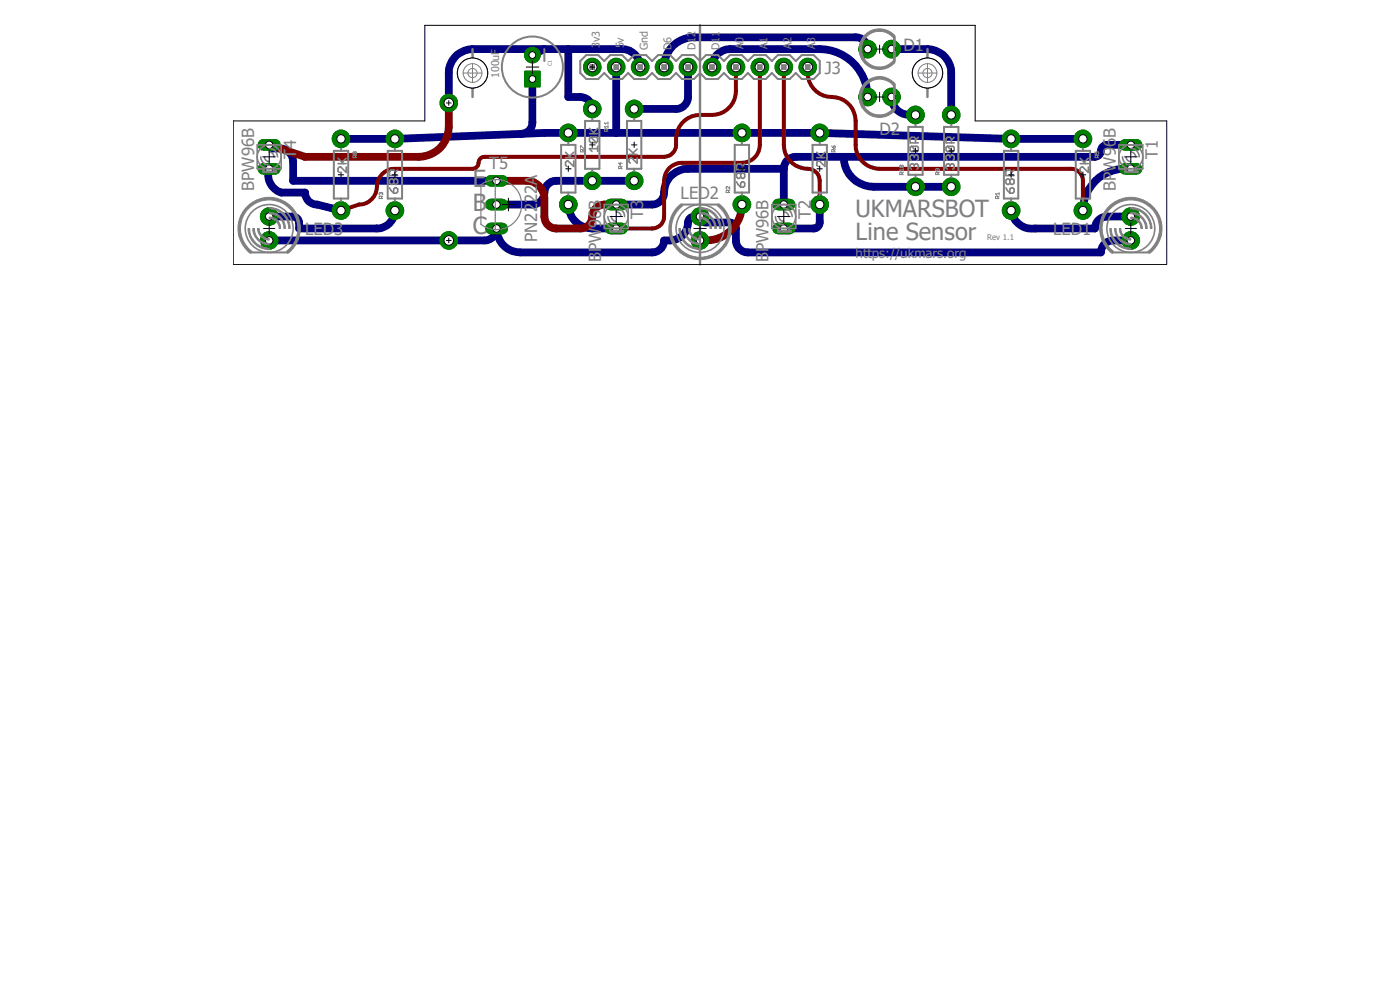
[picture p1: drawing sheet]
<svg xmlns="http://www.w3.org/2000/svg" width="297mm" height="210mm" viewBox="0 0 297 210" stroke-linecap="round" stroke-linejoin="round" font-family="sans-serif">
<defs><g id="words">
<g font-size="5" fill="#808080">
<text x="100.3" y="39.6">E</text>
<text x="100.3" y="44.7">B</text>
<text x="181.5" y="45.9">UKMARSBOT</text>
<text x="100.3" y="49.7">C</text>
<text x="181.5" y="51">Line Sensor</text>
</g>
<g font-size="3.6" fill="#808080">
<text x="191.7" y="10.9">D1</text>
<text x="175" y="15.7">J3</text>
<text x="186.6" y="28.7">D2</text>
<text x="62.9" y="33.7" transform="rotate(-90 62.9 33.7)">T4</text>
<text x="103.8" y="35.8">T5</text>
<text x="245.7" y="33.7" transform="rotate(-90 245.7 33.7)">T1</text>
<text x="53.9" y="40.5" transform="rotate(-90 53.9 40.5)">BPW96B</text>
<text x="236.7" y="40.5" transform="rotate(-90 236.7 40.5)">BPW96B</text>
<text x="136.5" y="46.4" transform="rotate(-90 136.5 46.4)">T3</text>
<text x="144.4" y="42.2">LED2</text>
<text x="172" y="46.4" transform="rotate(-90 172 46.4)">T2</text>
<text x="64.7" y="50">LED3</text>
<text x="114" y="51.3" transform="rotate(-90 114 51.3)">PN2222A</text>
<text x="223.4" y="50">LED1</text>
<text x="127.6" y="55.7" transform="rotate(-90 127.6 55.7)">BPW96B</text>
<text x="163.1" y="55.7" transform="rotate(-90 163.1 55.7)">BPW96B</text>
</g>
<text font-size="2.8" fill="#808080" x="181.5" y="54.8">https://ukmars.org</text>
<g font-size="2.3" fill="#808080">
<text x="127.3" y="10.2" transform="rotate(-90 127.3 10.2)">3v3</text>
<text x="132.3" y="10.3" transform="rotate(-90 132.3 10.3)">5v</text>
<text x="137.4" y="10.7" transform="rotate(-90 137.4 10.7)">Gnd</text>
<text x="142.5" y="10.7" transform="rotate(-90 142.5 10.7)">D6</text>
<text x="147.6" y="10.7" transform="rotate(-90 147.6 10.7)">D12</text>
<text x="152.7" y="10.7" transform="rotate(-90 152.7 10.7)">D11</text>
<text x="157.7" y="10.5" transform="rotate(-90 157.7 10.5)">A0</text>
<text x="162.8" y="10.5" transform="rotate(-90 162.8 10.5)">A1</text>
<text x="167.9" y="10.5" transform="rotate(-90 167.9 10.5)">A2</text>
<text x="173" y="10.5" transform="rotate(-90 173 10.5)">A3</text>
<text x="105.9" y="16.6" transform="rotate(-90 105.9 16.6)">100uF</text>
</g>
<text font-size="1.7" fill="#808080" x="209.4" y="51">Rev 1.1</text>
<text font-size="1.1" fill="#808080" x="117.1" y="14" transform="rotate(-90 117.1 14)">C1</text>
</g></defs>
<path d="M49.4 5.1l198.2 51.7M247.6 5.1l-198.2 51.7" fill="none" stroke="#fff" stroke-width=".21"/>
<g fill="none" stroke="#000080" stroke-width="1.7">
<path d="M112.9 16.8v9.2a2.41 2.41 0 0 1-2.4 2.4M115.5 10.4l-2.6 1.3M120.6 10.4v10.2a5.3 5.3 0 0 1 4.1 .5 2.67 2.67 0 0 1 .9 2M130.7 14.2v14M135.8 14.2a3.8 3.8 0 0 0-3.8-3.8h-31.8a5 5 0 0 0-5 5.1v6.3M146 14.2v6.4a2.56 2.56 0 0 1-2.6 2.5h-8.9M151 14.2a3.8 3.8 0 0 1 3.9-3.8h19a10.2 10.2 0 0 1 10.2 10.2M184.1 10.4a2.49 2.49 0 0 0-2.6-2.5h-34.3a6.3 6.3 0 0 0-6.3 6.3M189.1 10.4h7.7a5 5 0 0 1 5 5.1v8.9M57.1 30.7a.73 .73 0 0 0 .8 .8 3.9 3.9 0 0 1 3.2 .6 2.95 2.95 0 0 1 1.1 2.2v4.1h43.1M57.1 35.8a4 4 0 0 0 2.5 5.1h5.1a2.5 2.5 0 0 0 2.6 2.5l5 1.3M110.5 28.4l5-.2h58.4l40.6 1.3h15.2"/>
<path d="M110.5 28.4l-26.7 1.1h-11.5M134.5 38.4h-16.5a2.65 2.65 0 0 0-2.6 3 2.54 2.54 0 0 1-2.5 2h-7.6M166.3 35.8h-20.3a5.1 5.1 0 0 0-5.2 5.6 2.63 2.63 0 0 1-2.5 2h-7.6M166.3 35.8v7.6M179 33.3a6.4 6.4 0 0 0 6.3 6.3h16.5M189.1 20.6a3.8 3.8 0 0 0 3.9 3.8h1.2M239.9 30.7h-5.1a1.4 1.4 0 0 0-1.3 1.7 1.31 1.31 0 0 1-1.2 .9h-63.5a2.5 2.5 0 0 0-2.5 2.5M239.9 35.8a9 9 0 0 0-10.2 8.9M57.1 51h45.7a2.5 2.5 0 0 0 2.5-2.5 5.1 5.1 0 0 0 5.1 5.1h27.9a2.56 2.56 0 0 0 2.6-2.6 4.3 4.3 0 0 0 4.8-2.3l.2-.7a1.63 1.63 0 0 1 1.3-2.1h1.3a1.27 1.27 0 0 0 1.3 1.3h5.1a1.27 1.27 0 0 1 1.2 1.3v2.5a2.5 2.5 0 0 0 2.6 2.6h74.9a2.56 2.56 0 0 1 2.5-2.6h3.8M83.8 44.7a3.8 3.8 0 0 1-3.8 3.8h-16.5v-1.3a1.34 1.34 0 0 0-1.3-1.3h-5.1M120.6 43.4a5.1 5.1 0 0 0 5 5.1h5.1M173.9 43.4v3.8a1.27 1.27 0 0 1-1.3 1.3h-6.3"/>
<path d="M214.5 44.7a4.5 4.5 0 0 0 5.1 3.8h12.7a2.56 2.56 0 0 1 2.5-2.6h5.1"/>
</g>
<circle cx="239.9" cy="45.9" r="1.86" fill="#008000"/>
<circle cx="239.9" cy="45.9" r="1.86" fill="none" stroke="#008000" stroke-width=".21"/>
<circle cx="239.9" cy="45.9" r=".8" fill="#fff"/>
<circle cx="239.9" cy="45.9" r=".8" fill="none" stroke="#000" stroke-width=".21"/>
<circle cx="239.9" cy="51" r="1.86" fill="#008000"/>
<circle cx="239.9" cy="51" r="1.86" fill="none" stroke="#008000" stroke-width=".21"/>
<circle cx="239.9" cy="51" r=".8" fill="#fff"/>
<circle cx="239.9" cy="51" r=".8" fill="none" stroke="#000" stroke-width=".21"/>
<circle cx="148.5" cy="51" r="1.86" fill="#008000"/>
<circle cx="148.5" cy="51" r="1.86" fill="none" stroke="#008000" stroke-width=".21"/>
<circle cx="148.5" cy="51" r=".8" fill="#fff"/>
<circle cx="148.5" cy="51" r=".8" fill="none" stroke="#000" stroke-width=".21"/>
<circle cx="148.5" cy="45.9" r="1.86" fill="#008000"/>
<circle cx="148.5" cy="45.9" r="1.86" fill="none" stroke="#008000" stroke-width=".21"/>
<circle cx="148.5" cy="45.9" r=".8" fill="#fff"/>
<circle cx="148.5" cy="45.9" r=".8" fill="none" stroke="#000" stroke-width=".21"/>
<circle cx="57.1" cy="45.9" r="1.86" fill="#008000"/>
<circle cx="57.1" cy="45.9" r="1.86" fill="none" stroke="#008000" stroke-width=".21"/>
<circle cx="57.1" cy="45.9" r=".8" fill="#fff"/>
<circle cx="57.1" cy="45.9" r=".8" fill="none" stroke="#000" stroke-width=".21"/>
<circle cx="57.1" cy="51" r="1.86" fill="#008000"/>
<circle cx="57.1" cy="51" r="1.86" fill="none" stroke="#008000" stroke-width=".21"/>
<circle cx="57.1" cy="51" r=".8" fill="#fff"/>
<circle cx="57.1" cy="51" r=".8" fill="none" stroke="#000" stroke-width=".21"/>
<circle cx="214.5" cy="44.7" r="1.86" fill="#008000"/>
<circle cx="214.5" cy="44.7" r="1.86" fill="none" stroke="#008000" stroke-width=".21"/>
<circle cx="214.5" cy="44.7" r=".89" fill="#fff"/>
<circle cx="214.5" cy="44.7" r=".89" fill="none" stroke="#000" stroke-width=".21"/>
<circle cx="214.5" cy="29.5" r="1.86" fill="#008000"/>
<circle cx="214.5" cy="29.5" r="1.86" fill="none" stroke="#008000" stroke-width=".21"/>
<circle cx="214.5" cy="29.5" r=".89" fill="#fff"/>
<circle cx="214.5" cy="29.5" r=".89" fill="none" stroke="#000" stroke-width=".21"/>
<circle cx="157.4" cy="43.4" r="1.86" fill="#008000"/>
<circle cx="157.4" cy="43.4" r="1.86" fill="none" stroke="#008000" stroke-width=".21"/>
<circle cx="157.4" cy="43.4" r=".89" fill="#fff"/>
<circle cx="157.4" cy="43.4" r=".89" fill="none" stroke="#000" stroke-width=".21"/>
<circle cx="157.4" cy="28.2" r="1.86" fill="#008000"/>
<circle cx="157.4" cy="28.2" r="1.86" fill="none" stroke="#008000" stroke-width=".21"/>
<circle cx="157.4" cy="28.2" r=".89" fill="#fff"/>
<circle cx="157.4" cy="28.2" r=".89" fill="none" stroke="#000" stroke-width=".21"/>
<circle cx="83.8" cy="44.7" r="1.86" fill="#008000"/>
<circle cx="83.8" cy="44.7" r="1.86" fill="none" stroke="#008000" stroke-width=".21"/>
<circle cx="83.8" cy="44.7" r=".89" fill="#fff"/>
<circle cx="83.8" cy="44.7" r=".89" fill="none" stroke="#000" stroke-width=".21"/>
<circle cx="83.8" cy="29.5" r="1.86" fill="#008000"/>
<circle cx="83.8" cy="29.5" r="1.86" fill="none" stroke="#008000" stroke-width=".21"/>
<circle cx="83.8" cy="29.5" r=".89" fill="#fff"/>
<circle cx="83.8" cy="29.5" r=".89" fill="none" stroke="#000" stroke-width=".21"/>
<circle cx="134.5" cy="38.4" r="1.86" fill="#008000"/>
<circle cx="134.5" cy="38.4" r="1.86" fill="none" stroke="#008000" stroke-width=".21"/>
<circle cx="134.5" cy="38.4" r=".89" fill="#fff"/>
<circle cx="134.5" cy="38.4" r=".89" fill="none" stroke="#000" stroke-width=".21"/>
<circle cx="134.5" cy="23.1" r="1.86" fill="#008000"/>
<circle cx="134.5" cy="23.1" r="1.86" fill="none" stroke="#008000" stroke-width=".21"/>
<circle cx="134.5" cy="23.1" r=".89" fill="#fff"/>
<circle cx="134.5" cy="23.1" r=".89" fill="none" stroke="#000" stroke-width=".21"/>
<circle cx="229.7" cy="29.5" r="1.86" fill="#008000"/>
<circle cx="229.7" cy="29.5" r="1.86" fill="none" stroke="#008000" stroke-width=".21"/>
<circle cx="229.7" cy="29.5" r=".89" fill="#fff"/>
<circle cx="229.7" cy="29.5" r=".89" fill="none" stroke="#000" stroke-width=".21"/>
<circle cx="229.7" cy="44.7" r="1.86" fill="#008000"/>
<circle cx="229.7" cy="44.7" r="1.86" fill="none" stroke="#008000" stroke-width=".21"/>
<circle cx="229.7" cy="44.7" r=".89" fill="#fff"/>
<circle cx="229.7" cy="44.7" r=".89" fill="none" stroke="#000" stroke-width=".21"/>
<circle cx="95.2" cy="51" r="1.86" fill="#008000"/>
<circle cx="95.2" cy="51" r="1.86" fill="none" stroke="#008000" stroke-width=".21"/>
<circle cx="95.2" cy="51" r="1.01" fill="#fff"/>
<circle cx="95.2" cy="51" r="1.01" fill="none" stroke="#000" stroke-width=".21"/>
<circle cx="95.2" cy="21.8" r="1.86" fill="#008000"/>
<circle cx="95.2" cy="21.8" r="1.86" fill="none" stroke="#008000" stroke-width=".21"/>
<circle cx="95.2" cy="21.8" r="1.01" fill="#fff"/>
<circle cx="95.2" cy="21.8" r="1.01" fill="none" stroke="#000" stroke-width=".21"/>
<path d="M238.7 30.7h2.4" fill="none" stroke="#008000" stroke-width="2.5"/>
<circle cx="239.9" cy="30.7" r=".8" fill="#fff"/>
<circle cx="239.9" cy="30.7" r=".8" fill="none" stroke="#000" stroke-width=".21"/>
<path d="M238.7 35.8h2.4" fill="none" stroke="#008000" stroke-width="2.5"/>
<circle cx="239.9" cy="35.8" r=".8" fill="#fff"/>
<circle cx="239.9" cy="35.8" r=".8" fill="none" stroke="#000" stroke-width=".21"/>
<path d="M165.1 43.4h2.4" fill="none" stroke="#008000" stroke-width="2.5"/>
<circle cx="166.3" cy="43.4" r=".8" fill="#fff"/>
<circle cx="166.3" cy="43.4" r=".8" fill="none" stroke="#000" stroke-width=".21"/>
<path d="M165.1 48.5h2.4" fill="none" stroke="#008000" stroke-width="2.5"/>
<circle cx="166.3" cy="48.5" r=".8" fill="#fff"/>
<circle cx="166.3" cy="48.5" r=".8" fill="none" stroke="#000" stroke-width=".21"/>
<path d="M129.5 43.4h2.5" fill="none" stroke="#008000" stroke-width="2.5"/>
<circle cx="130.7" cy="43.4" r=".8" fill="#fff"/>
<circle cx="130.7" cy="43.4" r=".8" fill="none" stroke="#000" stroke-width=".21"/>
<path d="M129.5 48.5h2.5" fill="none" stroke="#008000" stroke-width="2.5"/>
<circle cx="130.7" cy="48.5" r=".8" fill="#fff"/>
<circle cx="130.7" cy="48.5" r=".8" fill="none" stroke="#000" stroke-width=".21"/>
<circle cx="173.9" cy="28.2" r="1.86" fill="#008000"/>
<circle cx="173.9" cy="28.2" r="1.86" fill="none" stroke="#008000" stroke-width=".21"/>
<circle cx="173.9" cy="28.2" r=".89" fill="#fff"/>
<circle cx="173.9" cy="28.2" r=".89" fill="none" stroke="#000" stroke-width=".21"/>
<circle cx="173.9" cy="43.4" r="1.86" fill="#008000"/>
<circle cx="173.9" cy="43.4" r="1.86" fill="none" stroke="#008000" stroke-width=".21"/>
<circle cx="173.9" cy="43.4" r=".89" fill="#fff"/>
<circle cx="173.9" cy="43.4" r=".89" fill="none" stroke="#000" stroke-width=".21"/>
<circle cx="120.6" cy="28.2" r="1.86" fill="#008000"/>
<circle cx="120.6" cy="28.2" r="1.86" fill="none" stroke="#008000" stroke-width=".21"/>
<circle cx="120.6" cy="28.2" r=".89" fill="#fff"/>
<circle cx="120.6" cy="28.2" r=".89" fill="none" stroke="#000" stroke-width=".21"/>
<circle cx="120.6" cy="43.4" r="1.86" fill="#008000"/>
<circle cx="120.6" cy="43.4" r="1.86" fill="none" stroke="#008000" stroke-width=".21"/>
<circle cx="120.6" cy="43.4" r=".89" fill="#fff"/>
<circle cx="120.6" cy="43.4" r=".89" fill="none" stroke="#000" stroke-width=".21"/>
<circle cx="72.4" cy="29.5" r="1.86" fill="#008000"/>
<circle cx="72.4" cy="29.5" r="1.86" fill="none" stroke="#008000" stroke-width=".21"/>
<circle cx="72.3" cy="29.5" r=".89" fill="#fff"/>
<circle cx="72.3" cy="29.5" r=".89" fill="none" stroke="#000" stroke-width=".21"/>
<circle cx="72.4" cy="44.7" r="1.86" fill="#008000"/>
<circle cx="72.4" cy="44.7" r="1.86" fill="none" stroke="#008000" stroke-width=".21"/>
<circle cx="72.3" cy="44.7" r=".89" fill="#fff"/>
<circle cx="72.3" cy="44.7" r=".89" fill="none" stroke="#000" stroke-width=".21"/>
<path d="M55.9 30.7h2.4" fill="none" stroke="#008000" stroke-width="2.5"/>
<circle cx="57.1" cy="30.7" r=".8" fill="#fff"/>
<circle cx="57.1" cy="30.7" r=".8" fill="none" stroke="#000" stroke-width=".21"/>
<path d="M55.9 35.8h2.4" fill="none" stroke="#008000" stroke-width="2.5"/>
<circle cx="57.1" cy="35.8" r=".8" fill="#fff"/>
<circle cx="57.1" cy="35.8" r=".8" fill="none" stroke="#000" stroke-width=".21"/>
<circle cx="125.6" cy="14.2" r="1.86" fill="#008000"/>
<circle cx="125.6" cy="14.2" r="1.86" fill="none" stroke="#008000" stroke-width=".21"/>
<circle cx="125.6" cy="14.2" r="1.01" fill="#fff"/>
<circle cx="125.6" cy="14.2" r="1.01" fill="none" stroke="#000" stroke-width=".21"/>
<circle cx="130.7" cy="14.2" r="1.86" fill="#008000"/>
<circle cx="130.7" cy="14.2" r="1.86" fill="none" stroke="#008000" stroke-width=".21"/>
<circle cx="130.7" cy="14.2" r="1.01" fill="#fff"/>
<circle cx="130.7" cy="14.2" r="1.01" fill="none" stroke="#000" stroke-width=".21"/>
<circle cx="135.8" cy="14.2" r="1.86" fill="#008000"/>
<circle cx="135.8" cy="14.2" r="1.86" fill="none" stroke="#008000" stroke-width=".21"/>
<circle cx="135.8" cy="14.2" r="1.01" fill="#fff"/>
<circle cx="135.8" cy="14.2" r="1.01" fill="none" stroke="#000" stroke-width=".21"/>
<circle cx="140.9" cy="14.2" r="1.86" fill="#008000"/>
<circle cx="140.9" cy="14.2" r="1.86" fill="none" stroke="#008000" stroke-width=".21"/>
<circle cx="140.9" cy="14.2" r="1.01" fill="#fff"/>
<circle cx="140.9" cy="14.2" r="1.01" fill="none" stroke="#000" stroke-width=".21"/>
<circle cx="146" cy="14.2" r="1.86" fill="#008000"/>
<circle cx="146" cy="14.2" r="1.86" fill="none" stroke="#008000" stroke-width=".21"/>
<circle cx="146" cy="14.2" r="1.01" fill="#fff"/>
<circle cx="146" cy="14.2" r="1.01" fill="none" stroke="#000" stroke-width=".21"/>
<circle cx="151" cy="14.2" r="1.86" fill="#008000"/>
<circle cx="151" cy="14.2" r="1.86" fill="none" stroke="#008000" stroke-width=".21"/>
<circle cx="151" cy="14.2" r="1.01" fill="#fff"/>
<circle cx="151" cy="14.2" r="1.01" fill="none" stroke="#000" stroke-width=".21"/>
<circle cx="156.1" cy="14.2" r="1.86" fill="#008000"/>
<circle cx="156.1" cy="14.2" r="1.86" fill="none" stroke="#008000" stroke-width=".21"/>
<circle cx="156.1" cy="14.2" r="1.01" fill="#fff"/>
<circle cx="156.1" cy="14.2" r="1.01" fill="none" stroke="#000" stroke-width=".21"/>
<circle cx="161.2" cy="14.2" r="1.86" fill="#008000"/>
<circle cx="161.2" cy="14.2" r="1.86" fill="none" stroke="#008000" stroke-width=".21"/>
<circle cx="161.2" cy="14.2" r="1.01" fill="#fff"/>
<circle cx="161.2" cy="14.2" r="1.01" fill="none" stroke="#000" stroke-width=".21"/>
<circle cx="166.3" cy="14.2" r="1.86" fill="#008000"/>
<circle cx="166.3" cy="14.2" r="1.86" fill="none" stroke="#008000" stroke-width=".21"/>
<circle cx="166.3" cy="14.2" r="1.01" fill="#fff"/>
<circle cx="166.3" cy="14.2" r="1.01" fill="none" stroke="#000" stroke-width=".21"/>
<circle cx="171.4" cy="14.2" r="1.86" fill="#008000"/>
<circle cx="171.4" cy="14.2" r="1.86" fill="none" stroke="#008000" stroke-width=".21"/>
<circle cx="171.4" cy="14.2" r="1.01" fill="#fff"/>
<circle cx="171.4" cy="14.2" r="1.01" fill="none" stroke="#000" stroke-width=".21"/>
<circle cx="201.8" cy="39.6" r="1.86" fill="#008000"/>
<circle cx="201.8" cy="39.6" r="1.86" fill="none" stroke="#008000" stroke-width=".21"/>
<circle cx="201.8" cy="39.6" r=".89" fill="#fff"/>
<circle cx="201.8" cy="39.6" r=".89" fill="none" stroke="#000" stroke-width=".21"/>
<circle cx="201.8" cy="24.4" r="1.86" fill="#008000"/>
<circle cx="201.8" cy="24.4" r="1.86" fill="none" stroke="#008000" stroke-width=".21"/>
<circle cx="201.8" cy="24.4" r=".89" fill="#fff"/>
<circle cx="201.8" cy="24.4" r=".89" fill="none" stroke="#000" stroke-width=".21"/>
<circle cx="184.1" cy="10.4" r="1.86" fill="#008000"/>
<circle cx="184.1" cy="10.4" r="1.86" fill="none" stroke="#008000" stroke-width=".21"/>
<circle cx="184.1" cy="10.4" r=".8" fill="#fff"/>
<circle cx="184.1" cy="10.4" r=".8" fill="none" stroke="#000" stroke-width=".21"/>
<circle cx="189.1" cy="10.4" r="1.86" fill="#008000"/>
<circle cx="189.1" cy="10.4" r="1.86" fill="none" stroke="#008000" stroke-width=".21"/>
<circle cx="189.2" cy="10.4" r=".8" fill="#fff"/>
<circle cx="189.2" cy="10.4" r=".8" fill="none" stroke="#000" stroke-width=".21"/>
<circle cx="184.1" cy="20.6" r="1.86" fill="#008000"/>
<circle cx="184.1" cy="20.6" r="1.86" fill="none" stroke="#008000" stroke-width=".21"/>
<circle cx="184.1" cy="20.6" r=".8" fill="#fff"/>
<circle cx="184.1" cy="20.6" r=".8" fill="none" stroke="#000" stroke-width=".21"/>
<circle cx="189.1" cy="20.6" r="1.86" fill="#008000"/>
<circle cx="189.1" cy="20.6" r="1.86" fill="none" stroke="#008000" stroke-width=".21"/>
<circle cx="189.2" cy="20.6" r=".8" fill="#fff"/>
<circle cx="189.2" cy="20.6" r=".8" fill="none" stroke="#000" stroke-width=".21"/>
<circle cx="194.2" cy="39.6" r="1.86" fill="#008000"/>
<circle cx="194.2" cy="39.6" r="1.86" fill="none" stroke="#008000" stroke-width=".21"/>
<circle cx="194.2" cy="39.6" r=".89" fill="#fff"/>
<circle cx="194.2" cy="39.6" r=".89" fill="none" stroke="#000" stroke-width=".21"/>
<circle cx="194.2" cy="24.4" r="1.86" fill="#008000"/>
<circle cx="194.2" cy="24.4" r="1.86" fill="none" stroke="#008000" stroke-width=".21"/>
<circle cx="194.2" cy="24.4" r=".89" fill="#fff"/>
<circle cx="194.2" cy="24.4" r=".89" fill="none" stroke="#000" stroke-width=".21"/>
<circle cx="125.6" cy="23.1" r="1.86" fill="#008000"/>
<circle cx="125.6" cy="23.1" r="1.86" fill="none" stroke="#008000" stroke-width=".21"/>
<circle cx="125.6" cy="23.1" r=".89" fill="#fff"/>
<circle cx="125.6" cy="23.1" r=".89" fill="none" stroke="#000" stroke-width=".21"/>
<circle cx="125.6" cy="38.4" r="1.86" fill="#008000"/>
<circle cx="125.6" cy="38.4" r="1.86" fill="none" stroke="#008000" stroke-width=".21"/>
<circle cx="125.6" cy="38.4" r=".89" fill="#fff"/>
<circle cx="125.6" cy="38.4" r=".89" fill="none" stroke="#000" stroke-width=".21"/>
<circle cx="112.9" cy="11.7" r="1.66" fill="#008000"/>
<circle cx="112.9" cy="11.7" r="1.66" fill="none" stroke="#008000" stroke-width=".21"/>
<circle cx="112.9" cy="11.7" r=".72" fill="#fff"/>
<circle cx="112.9" cy="11.7" r=".72" fill="none" stroke="#000" stroke-width=".21"/>
<path d="M111.3 15.1h3.3v3.3h-3.3z" fill-rule="evenodd" fill="#008000"/>
<path d="M111.3 15.1h3.3v3.3h-3.3z" fill="none" stroke="#008000" stroke-width=".21"/>
<circle cx="112.9" cy="16.8" r=".72" fill="#fff"/>
<circle cx="112.9" cy="16.8" r=".72" fill="none" stroke="#000" stroke-width=".21"/>
<path d="M104.1 48.5h2.5" fill="none" stroke="#008000" stroke-width="2.5"/>
<circle cx="105.3" cy="48.5" r=".8" fill="#fff"/>
<circle cx="105.3" cy="48.5" r=".8" fill="none" stroke="#000" stroke-width=".21"/>
<path d="M104.1 38.4h2.5" fill="none" stroke="#008000" stroke-width="2.5"/>
<circle cx="105.3" cy="38.4" r=".8" fill="#fff"/>
<circle cx="105.3" cy="38.4" r=".8" fill="none" stroke="#000" stroke-width=".21"/>
<path d="M104.1 43.4h2.5" fill="none" stroke="#008000" stroke-width="2.5"/>
<circle cx="105.3" cy="43.4" r=".8" fill="#fff"/>
<circle cx="105.3" cy="43.4" r=".8" fill="none" stroke="#000" stroke-width=".21"/>
<path d="M95.2 21.8v5.1a6.4 6.4 0 0 1-6.3 6.4h-24.2l-7.6-2.6M105.3 38.4h6.4a3.8 3.8 0 0 1 3.8 3.7v3.8a2.5 2.5 0 0 0 2.5 2.6h5.1a2.5 2.5 0 0 0 2.5-2.6 2.56 2.56 0 0 1 2.6-2.5h2.5M157.4 43.4a7.8 7.8 0 0 1-8.9 7.6" fill="none" stroke="#800000" stroke-width="1.7"/>
<path d="M156.1 14.2v5.1a5.1 5.1 0 0 1-5.1 5.1 7.4 7.4 0 0 0-5.8 1.2 5.5 5.5 0 0 0-1.8 5.1 2.56 2.56 0 0 1-2.5 2.6h-38.1a1.4 1.4 0 0 0-1.3 1.6 1.31 1.31 0 0 1-1.3 .9h-16.4a3.8 3.8 0 0 0-3.8 3.8 3.8 3.8 0 0 1-3.8 3.8l-3.9 1.3M161.2 14.2v16.5a3.8 3.8 0 0 1-3.8 3.8h-12.7a3.8 3.8 0 0 0-3.8 3.9v7.5a2.5 2.5 0 0 1-2.6 2.6h-7.6M166.3 14.2v16.5a5.2 5.2 0 0 0 5.6 5.2 2.51 2.51 0 0 1 2 2.5v5M171.4 14.2a5.3 5.3 0 0 0 5 6.4 5.1 5.1 0 0 1 5.1 5.1v5a5.1 5.1 0 0 0 5.1 5.1h40.6a2.5 2.5 0 0 1 2.5 2.6v6.3" fill="none" stroke="#800000" stroke-width=".85"/>
<circle cx="239.9" cy="45.9" r="1.86" fill="#008000"/>
<circle cx="239.9" cy="45.9" r="1.86" fill="none" stroke="#008000" stroke-width=".21"/>
<circle cx="239.9" cy="45.9" r=".8" fill="#fff"/>
<circle cx="239.9" cy="45.9" r=".8" fill="none" stroke="#000" stroke-width=".21"/>
<circle cx="239.9" cy="51" r="1.86" fill="#008000"/>
<circle cx="239.9" cy="51" r="1.86" fill="none" stroke="#008000" stroke-width=".21"/>
<circle cx="239.9" cy="51" r=".8" fill="#fff"/>
<circle cx="239.9" cy="51" r=".8" fill="none" stroke="#000" stroke-width=".21"/>
<circle cx="148.5" cy="51" r="1.86" fill="#008000"/>
<circle cx="148.5" cy="51" r="1.86" fill="none" stroke="#008000" stroke-width=".21"/>
<circle cx="148.5" cy="51" r=".8" fill="#fff"/>
<circle cx="148.5" cy="51" r=".8" fill="none" stroke="#000" stroke-width=".21"/>
<circle cx="148.5" cy="45.9" r="1.86" fill="#008000"/>
<circle cx="148.5" cy="45.9" r="1.86" fill="none" stroke="#008000" stroke-width=".21"/>
<circle cx="148.5" cy="45.9" r=".8" fill="#fff"/>
<circle cx="148.5" cy="45.9" r=".8" fill="none" stroke="#000" stroke-width=".21"/>
<circle cx="57.1" cy="45.9" r="1.86" fill="#008000"/>
<circle cx="57.1" cy="45.9" r="1.86" fill="none" stroke="#008000" stroke-width=".21"/>
<circle cx="57.1" cy="45.9" r=".8" fill="#fff"/>
<circle cx="57.1" cy="45.9" r=".8" fill="none" stroke="#000" stroke-width=".21"/>
<circle cx="57.1" cy="51" r="1.86" fill="#008000"/>
<circle cx="57.1" cy="51" r="1.86" fill="none" stroke="#008000" stroke-width=".21"/>
<circle cx="57.1" cy="51" r=".8" fill="#fff"/>
<circle cx="57.1" cy="51" r=".8" fill="none" stroke="#000" stroke-width=".21"/>
<circle cx="214.5" cy="44.7" r="1.86" fill="#008000"/>
<circle cx="214.5" cy="44.7" r="1.86" fill="none" stroke="#008000" stroke-width=".21"/>
<circle cx="214.5" cy="44.7" r=".89" fill="#fff"/>
<circle cx="214.5" cy="44.7" r=".89" fill="none" stroke="#000" stroke-width=".21"/>
<circle cx="214.5" cy="29.5" r="1.86" fill="#008000"/>
<circle cx="214.5" cy="29.5" r="1.86" fill="none" stroke="#008000" stroke-width=".21"/>
<circle cx="214.5" cy="29.5" r=".89" fill="#fff"/>
<circle cx="214.5" cy="29.5" r=".89" fill="none" stroke="#000" stroke-width=".21"/>
<circle cx="157.4" cy="43.4" r="1.86" fill="#008000"/>
<circle cx="157.4" cy="43.4" r="1.86" fill="none" stroke="#008000" stroke-width=".21"/>
<circle cx="157.4" cy="43.4" r=".89" fill="#fff"/>
<circle cx="157.4" cy="43.4" r=".89" fill="none" stroke="#000" stroke-width=".21"/>
<circle cx="157.4" cy="28.2" r="1.86" fill="#008000"/>
<circle cx="157.4" cy="28.2" r="1.86" fill="none" stroke="#008000" stroke-width=".21"/>
<circle cx="157.4" cy="28.2" r=".89" fill="#fff"/>
<circle cx="157.4" cy="28.2" r=".89" fill="none" stroke="#000" stroke-width=".21"/>
<circle cx="83.8" cy="44.7" r="1.86" fill="#008000"/>
<circle cx="83.8" cy="44.7" r="1.86" fill="none" stroke="#008000" stroke-width=".21"/>
<circle cx="83.8" cy="44.7" r=".89" fill="#fff"/>
<circle cx="83.8" cy="44.7" r=".89" fill="none" stroke="#000" stroke-width=".21"/>
<circle cx="83.8" cy="29.5" r="1.86" fill="#008000"/>
<circle cx="83.8" cy="29.5" r="1.86" fill="none" stroke="#008000" stroke-width=".21"/>
<circle cx="83.8" cy="29.5" r=".89" fill="#fff"/>
<circle cx="83.8" cy="29.5" r=".89" fill="none" stroke="#000" stroke-width=".21"/>
<circle cx="134.5" cy="38.4" r="1.86" fill="#008000"/>
<circle cx="134.5" cy="38.4" r="1.86" fill="none" stroke="#008000" stroke-width=".21"/>
<circle cx="134.5" cy="38.4" r=".89" fill="#fff"/>
<circle cx="134.5" cy="38.4" r=".89" fill="none" stroke="#000" stroke-width=".21"/>
<circle cx="134.5" cy="23.1" r="1.86" fill="#008000"/>
<circle cx="134.5" cy="23.1" r="1.86" fill="none" stroke="#008000" stroke-width=".21"/>
<circle cx="134.5" cy="23.1" r=".89" fill="#fff"/>
<circle cx="134.5" cy="23.1" r=".89" fill="none" stroke="#000" stroke-width=".21"/>
<circle cx="229.7" cy="29.5" r="1.86" fill="#008000"/>
<circle cx="229.7" cy="29.5" r="1.86" fill="none" stroke="#008000" stroke-width=".21"/>
<circle cx="229.7" cy="29.5" r=".89" fill="#fff"/>
<circle cx="229.7" cy="29.5" r=".89" fill="none" stroke="#000" stroke-width=".21"/>
<circle cx="229.7" cy="44.7" r="1.86" fill="#008000"/>
<circle cx="229.7" cy="44.7" r="1.86" fill="none" stroke="#008000" stroke-width=".21"/>
<circle cx="229.7" cy="44.7" r=".89" fill="#fff"/>
<circle cx="229.7" cy="44.7" r=".89" fill="none" stroke="#000" stroke-width=".21"/>
<circle cx="95.2" cy="51" r="1.86" fill="#008000"/>
<circle cx="95.2" cy="51" r="1.86" fill="none" stroke="#008000" stroke-width=".21"/>
<circle cx="95.2" cy="51" r="1.01" fill="#fff"/>
<circle cx="95.2" cy="51" r="1.01" fill="none" stroke="#000" stroke-width=".21"/>
<circle cx="95.2" cy="21.8" r="1.86" fill="#008000"/>
<circle cx="95.2" cy="21.8" r="1.86" fill="none" stroke="#008000" stroke-width=".21"/>
<circle cx="95.2" cy="21.8" r="1.01" fill="#fff"/>
<circle cx="95.2" cy="21.8" r="1.01" fill="none" stroke="#000" stroke-width=".21"/>
<path d="M238.7 30.7h2.4" fill="none" stroke="#008000" stroke-width="2.5"/>
<circle cx="239.9" cy="30.7" r=".8" fill="#fff"/>
<circle cx="239.9" cy="30.7" r=".8" fill="none" stroke="#000" stroke-width=".21"/>
<path d="M238.7 35.8h2.4" fill="none" stroke="#008000" stroke-width="2.5"/>
<circle cx="239.9" cy="35.8" r=".8" fill="#fff"/>
<circle cx="239.9" cy="35.8" r=".8" fill="none" stroke="#000" stroke-width=".21"/>
<path d="M165.1 43.4h2.4" fill="none" stroke="#008000" stroke-width="2.5"/>
<circle cx="166.3" cy="43.4" r=".8" fill="#fff"/>
<circle cx="166.3" cy="43.4" r=".8" fill="none" stroke="#000" stroke-width=".21"/>
<path d="M165.1 48.5h2.4" fill="none" stroke="#008000" stroke-width="2.5"/>
<circle cx="166.3" cy="48.5" r=".8" fill="#fff"/>
<circle cx="166.3" cy="48.5" r=".8" fill="none" stroke="#000" stroke-width=".21"/>
<path d="M129.5 43.4h2.5" fill="none" stroke="#008000" stroke-width="2.5"/>
<circle cx="130.7" cy="43.4" r=".8" fill="#fff"/>
<circle cx="130.7" cy="43.4" r=".8" fill="none" stroke="#000" stroke-width=".21"/>
<path d="M129.5 48.5h2.5" fill="none" stroke="#008000" stroke-width="2.5"/>
<circle cx="130.7" cy="48.5" r=".8" fill="#fff"/>
<circle cx="130.7" cy="48.5" r=".8" fill="none" stroke="#000" stroke-width=".21"/>
<circle cx="173.9" cy="28.2" r="1.86" fill="#008000"/>
<circle cx="173.9" cy="28.2" r="1.86" fill="none" stroke="#008000" stroke-width=".21"/>
<circle cx="173.9" cy="28.2" r=".89" fill="#fff"/>
<circle cx="173.9" cy="28.2" r=".89" fill="none" stroke="#000" stroke-width=".21"/>
<circle cx="173.9" cy="43.4" r="1.86" fill="#008000"/>
<circle cx="173.9" cy="43.4" r="1.86" fill="none" stroke="#008000" stroke-width=".21"/>
<circle cx="173.9" cy="43.4" r=".89" fill="#fff"/>
<circle cx="173.9" cy="43.4" r=".89" fill="none" stroke="#000" stroke-width=".21"/>
<circle cx="120.6" cy="28.2" r="1.86" fill="#008000"/>
<circle cx="120.6" cy="28.2" r="1.86" fill="none" stroke="#008000" stroke-width=".21"/>
<circle cx="120.6" cy="28.2" r=".89" fill="#fff"/>
<circle cx="120.6" cy="28.2" r=".89" fill="none" stroke="#000" stroke-width=".21"/>
<circle cx="120.6" cy="43.4" r="1.86" fill="#008000"/>
<circle cx="120.6" cy="43.4" r="1.86" fill="none" stroke="#008000" stroke-width=".21"/>
<circle cx="120.6" cy="43.4" r=".89" fill="#fff"/>
<circle cx="120.6" cy="43.4" r=".89" fill="none" stroke="#000" stroke-width=".21"/>
<circle cx="72.4" cy="29.5" r="1.86" fill="#008000"/>
<circle cx="72.4" cy="29.5" r="1.86" fill="none" stroke="#008000" stroke-width=".21"/>
<circle cx="72.3" cy="29.5" r=".89" fill="#fff"/>
<circle cx="72.3" cy="29.5" r=".89" fill="none" stroke="#000" stroke-width=".21"/>
<circle cx="72.4" cy="44.7" r="1.86" fill="#008000"/>
<circle cx="72.4" cy="44.7" r="1.86" fill="none" stroke="#008000" stroke-width=".21"/>
<circle cx="72.3" cy="44.7" r=".89" fill="#fff"/>
<circle cx="72.3" cy="44.7" r=".89" fill="none" stroke="#000" stroke-width=".21"/>
<path d="M55.9 30.7h2.4" fill="none" stroke="#008000" stroke-width="2.5"/>
<circle cx="57.1" cy="30.7" r=".8" fill="#fff"/>
<circle cx="57.1" cy="30.7" r=".8" fill="none" stroke="#000" stroke-width=".21"/>
<path d="M55.9 35.8h2.4" fill="none" stroke="#008000" stroke-width="2.5"/>
<circle cx="57.1" cy="35.8" r=".8" fill="#fff"/>
<circle cx="57.1" cy="35.8" r=".8" fill="none" stroke="#000" stroke-width=".21"/>
<circle cx="125.6" cy="14.2" r="1.86" fill="#008000"/>
<circle cx="125.6" cy="14.2" r="1.86" fill="none" stroke="#008000" stroke-width=".21"/>
<circle cx="125.6" cy="14.2" r="1.01" fill="#fff"/>
<circle cx="125.6" cy="14.2" r="1.01" fill="none" stroke="#000" stroke-width=".21"/>
<circle cx="130.7" cy="14.2" r="1.86" fill="#008000"/>
<circle cx="130.7" cy="14.2" r="1.86" fill="none" stroke="#008000" stroke-width=".21"/>
<circle cx="130.7" cy="14.2" r="1.01" fill="#fff"/>
<circle cx="130.7" cy="14.2" r="1.01" fill="none" stroke="#000" stroke-width=".21"/>
<circle cx="135.8" cy="14.2" r="1.86" fill="#008000"/>
<circle cx="135.8" cy="14.2" r="1.86" fill="none" stroke="#008000" stroke-width=".21"/>
<circle cx="135.8" cy="14.2" r="1.01" fill="#fff"/>
<circle cx="135.8" cy="14.2" r="1.01" fill="none" stroke="#000" stroke-width=".21"/>
<circle cx="140.9" cy="14.2" r="1.86" fill="#008000"/>
<circle cx="140.9" cy="14.2" r="1.86" fill="none" stroke="#008000" stroke-width=".21"/>
<circle cx="140.9" cy="14.2" r="1.01" fill="#fff"/>
<circle cx="140.9" cy="14.2" r="1.01" fill="none" stroke="#000" stroke-width=".21"/>
<circle cx="146" cy="14.2" r="1.86" fill="#008000"/>
<circle cx="146" cy="14.2" r="1.86" fill="none" stroke="#008000" stroke-width=".21"/>
<circle cx="146" cy="14.2" r="1.01" fill="#fff"/>
<circle cx="146" cy="14.2" r="1.01" fill="none" stroke="#000" stroke-width=".21"/>
<circle cx="151" cy="14.2" r="1.86" fill="#008000"/>
<circle cx="151" cy="14.2" r="1.86" fill="none" stroke="#008000" stroke-width=".21"/>
<circle cx="151" cy="14.2" r="1.01" fill="#fff"/>
<circle cx="151" cy="14.2" r="1.01" fill="none" stroke="#000" stroke-width=".21"/>
<circle cx="156.1" cy="14.2" r="1.86" fill="#008000"/>
<circle cx="156.1" cy="14.2" r="1.86" fill="none" stroke="#008000" stroke-width=".21"/>
<circle cx="156.1" cy="14.2" r="1.01" fill="#fff"/>
<circle cx="156.1" cy="14.2" r="1.01" fill="none" stroke="#000" stroke-width=".21"/>
<circle cx="161.2" cy="14.2" r="1.86" fill="#008000"/>
<circle cx="161.2" cy="14.2" r="1.86" fill="none" stroke="#008000" stroke-width=".21"/>
<circle cx="161.2" cy="14.2" r="1.01" fill="#fff"/>
<circle cx="161.2" cy="14.2" r="1.01" fill="none" stroke="#000" stroke-width=".21"/>
<circle cx="166.3" cy="14.2" r="1.86" fill="#008000"/>
<circle cx="166.3" cy="14.2" r="1.86" fill="none" stroke="#008000" stroke-width=".21"/>
<circle cx="166.3" cy="14.2" r="1.01" fill="#fff"/>
<circle cx="166.3" cy="14.2" r="1.01" fill="none" stroke="#000" stroke-width=".21"/>
<circle cx="171.4" cy="14.2" r="1.86" fill="#008000"/>
<circle cx="171.4" cy="14.2" r="1.86" fill="none" stroke="#008000" stroke-width=".21"/>
<circle cx="171.4" cy="14.2" r="1.01" fill="#fff"/>
<circle cx="171.4" cy="14.2" r="1.01" fill="none" stroke="#000" stroke-width=".21"/>
<circle cx="201.8" cy="39.6" r="1.86" fill="#008000"/>
<circle cx="201.8" cy="39.6" r="1.86" fill="none" stroke="#008000" stroke-width=".21"/>
<circle cx="201.8" cy="39.6" r=".89" fill="#fff"/>
<circle cx="201.8" cy="39.6" r=".89" fill="none" stroke="#000" stroke-width=".21"/>
<circle cx="201.8" cy="24.4" r="1.86" fill="#008000"/>
<circle cx="201.8" cy="24.4" r="1.86" fill="none" stroke="#008000" stroke-width=".21"/>
<circle cx="201.8" cy="24.4" r=".89" fill="#fff"/>
<circle cx="201.8" cy="24.4" r=".89" fill="none" stroke="#000" stroke-width=".21"/>
<circle cx="184.1" cy="10.4" r="1.86" fill="#008000"/>
<circle cx="184.1" cy="10.4" r="1.86" fill="none" stroke="#008000" stroke-width=".21"/>
<circle cx="184.1" cy="10.4" r=".8" fill="#fff"/>
<circle cx="184.1" cy="10.4" r=".8" fill="none" stroke="#000" stroke-width=".21"/>
<circle cx="189.1" cy="10.4" r="1.86" fill="#008000"/>
<circle cx="189.1" cy="10.4" r="1.86" fill="none" stroke="#008000" stroke-width=".21"/>
<circle cx="189.2" cy="10.4" r=".8" fill="#fff"/>
<circle cx="189.2" cy="10.4" r=".8" fill="none" stroke="#000" stroke-width=".21"/>
<circle cx="184.1" cy="20.6" r="1.86" fill="#008000"/>
<circle cx="184.1" cy="20.6" r="1.86" fill="none" stroke="#008000" stroke-width=".21"/>
<circle cx="184.1" cy="20.6" r=".8" fill="#fff"/>
<circle cx="184.1" cy="20.6" r=".8" fill="none" stroke="#000" stroke-width=".21"/>
<circle cx="189.1" cy="20.6" r="1.86" fill="#008000"/>
<circle cx="189.1" cy="20.6" r="1.86" fill="none" stroke="#008000" stroke-width=".21"/>
<circle cx="189.2" cy="20.6" r=".8" fill="#fff"/>
<circle cx="189.2" cy="20.6" r=".8" fill="none" stroke="#000" stroke-width=".21"/>
<circle cx="194.2" cy="39.6" r="1.86" fill="#008000"/>
<circle cx="194.2" cy="39.6" r="1.86" fill="none" stroke="#008000" stroke-width=".21"/>
<circle cx="194.2" cy="39.6" r=".89" fill="#fff"/>
<circle cx="194.2" cy="39.6" r=".89" fill="none" stroke="#000" stroke-width=".21"/>
<circle cx="194.2" cy="24.4" r="1.86" fill="#008000"/>
<circle cx="194.2" cy="24.4" r="1.86" fill="none" stroke="#008000" stroke-width=".21"/>
<circle cx="194.2" cy="24.4" r=".89" fill="#fff"/>
<circle cx="194.2" cy="24.4" r=".89" fill="none" stroke="#000" stroke-width=".21"/>
<circle cx="125.6" cy="23.1" r="1.86" fill="#008000"/>
<circle cx="125.6" cy="23.1" r="1.86" fill="none" stroke="#008000" stroke-width=".21"/>
<circle cx="125.6" cy="23.1" r=".89" fill="#fff"/>
<circle cx="125.6" cy="23.1" r=".89" fill="none" stroke="#000" stroke-width=".21"/>
<circle cx="125.6" cy="38.4" r="1.86" fill="#008000"/>
<circle cx="125.6" cy="38.4" r="1.86" fill="none" stroke="#008000" stroke-width=".21"/>
<circle cx="125.6" cy="38.4" r=".89" fill="#fff"/>
<circle cx="125.6" cy="38.4" r=".89" fill="none" stroke="#000" stroke-width=".21"/>
<circle cx="112.9" cy="11.7" r="1.66" fill="#008000"/>
<circle cx="112.9" cy="11.7" r="1.66" fill="none" stroke="#008000" stroke-width=".21"/>
<circle cx="112.9" cy="11.7" r=".72" fill="#fff"/>
<circle cx="112.9" cy="11.7" r=".72" fill="none" stroke="#000" stroke-width=".21"/>
<path d="M111.3 15.1h3.3v3.3h-3.3z" fill-rule="evenodd" fill="#008000"/>
<path d="M111.3 15.1h3.3v3.3h-3.3z" fill="none" stroke="#008000" stroke-width=".21"/>
<circle cx="112.9" cy="16.8" r=".72" fill="#fff"/>
<circle cx="112.9" cy="16.8" r=".72" fill="none" stroke="#000" stroke-width=".21"/>
<path d="M104.1 48.5h2.5" fill="none" stroke="#008000" stroke-width="2.5"/>
<circle cx="105.3" cy="48.5" r=".8" fill="#fff"/>
<circle cx="105.3" cy="48.5" r=".8" fill="none" stroke="#000" stroke-width=".21"/>
<path d="M104.1 38.4h2.5" fill="none" stroke="#008000" stroke-width="2.5"/>
<circle cx="105.3" cy="38.4" r=".8" fill="#fff"/>
<circle cx="105.3" cy="38.4" r=".8" fill="none" stroke="#000" stroke-width=".21"/>
<path d="M104.1 43.4h2.5" fill="none" stroke="#008000" stroke-width="2.5"/>
<circle cx="105.3" cy="43.4" r=".8" fill="#fff"/>
<circle cx="105.3" cy="43.4" r=".8" fill="none" stroke="#000" stroke-width=".21"/>
<path d="M100.2 10.4v10.2M148.5 5.4v50.7M196.8 10.4v10.2" fill="none" stroke="#808080" stroke-width=".51"/>
<path d="M236.1 53.6h7.6" fill="none" stroke="#808080" stroke-width=".42"/>
<path d="M234.9 44.2a6.6 6.6 0 0 1 9.8-.2 6.6 6.6 0 0 1-.8 9.8l-.4-.5a6.1 6.1 0 0 0 .9-8.9 6.1 6.1 0 0 0-9 0 6.1 6.1 0 0 0 .9 8.9l-.3 .5a6.6 6.6 0 0 1-1.1-9.6z" fill-rule="evenodd" fill="#808080"/>
<path d="M234.9 44.2a6.6 6.6 0 0 1 9.8-.2 6.6 6.6 0 0 1-.8 9.8l-.4-.5a6.1 6.1 0 0 0 .9-8.9 6.1 6.1 0 0 0-9 0 6.1 6.1 0 0 0 .9 8.9l-.3 .5a6.6 6.6 0 0 1-1.1-9.6z" fill="none" stroke="#808080" stroke-width=".21"/>
<circle cx="239.9" cy="48.5" r="5.1" fill="none" stroke="#808080" stroke-width=".34"/>
<path d="M144.7 43.4h7.6" fill="none" stroke="#808080" stroke-width=".42"/>
<path d="M144.1 43.5l.4-.3 .4 .4a6.1 6.1 0 0 0-.9 9 6.1 6.1 0 0 0 9 0 6.1 6.1 0 0 0-.9-9l.4-.4a6.6 6.6 0 0 1 1 9.6 6.6 6.6 0 0 1-9.7 .4 6.6 6.6 0 0 1 .3-9.7z" fill-rule="evenodd" fill="#808080"/>
<path d="M144.1 43.5l.4-.3 .4 .4a6.1 6.1 0 0 0-.9 9 6.1 6.1 0 0 0 9 0 6.1 6.1 0 0 0-.9-9l.4-.4a6.6 6.6 0 0 1 1 9.6 6.6 6.6 0 0 1-9.7 .4 6.6 6.6 0 0 1 .3-9.7z" fill="none" stroke="#808080" stroke-width=".21"/>
<circle cx="148.5" cy="48.5" r="5.1" fill="none" stroke="#808080" stroke-width=".34"/>
<path d="M53.3 53.6h7.6" fill="none" stroke="#808080" stroke-width=".42"/>
<path d="M52.1 44.2a6.6 6.6 0 0 1 9.8-.2 6.6 6.6 0 0 1-.9 9.8l-.3-.5a6.1 6.1 0 0 0 .9-8.9 6.1 6.1 0 0 0-9 0 6.1 6.1 0 0 0 .9 8.9l-.4 .5a6.5 6.5 0 0 1-1-9.6z" fill-rule="evenodd" fill="#808080"/>
<path d="M52.1 44.2a6.6 6.6 0 0 1 9.8-.2 6.6 6.6 0 0 1-.9 9.8l-.3-.5a6.1 6.1 0 0 0 .9-8.9 6.1 6.1 0 0 0-9 0 6.1 6.1 0 0 0 .9 8.9l-.4 .5a6.5 6.5 0 0 1-1-9.6z" fill="none" stroke="#808080" stroke-width=".21"/>
<g fill="none" stroke="#808080" stroke-width=".34">
<path d="M55.3 30.7h-.7v5.1h.7M55.5 31.3a2.59 2.59 0 0 0 0 4M58.7 31.3a2.52 2.52 0 0 1 0 4M58.9 30.7h.7v5.1h-.7M71.7 34.7h1.7M71.7 33.6l1.2 1.1M73.4 35.4v1.2l-1.1-1.2h-.3l-.3 .3v.6l.3 .3M73.4 33.6l-.8 .8M82.6 39.8l.9 1.2M83.5 38.2l-.3-.2h-.3l-.3 .2v.6l.3 .3h.3l.3-.3M83.5 38.2l.3-.2h.3l.3 .2v.6l-.3 .3h-.3l-.3-.3M83.5 38.2v.6"/>
<path d="M83.8 37.3v-.9l-.3-.3h-.6l-.3 .3v.9h1.8M84.4 36.1l-.6 .6M120 33.4h1.7M120 32.3l1.1 1.1M121.7 34.2v1.1l-1.2-1.1h-.2l-.3 .3v.6l.3 .2M121.7 32.3l-.9 .9M133.4 32.8h1.8M133.4 31.6l1.2 1.2M135.2 33.5v1.1l-1.2-1.1h-.3l-.3 .3v.5l.3 .3M135.2 31.6l-.9 .9M156.3 38.6l.8 1.1M157.1 37l.3-.3h.3l.3 .3v.5l-.3 .3h-.3l-.3-.3"/>
<path d="M157.1 37v.5M157.1 37l-.3-.3h-.3l-.2 .3v.5l.2 .3h.3l.3-.3M157.4 38.6h.3l.3 .3v.5l-.3 .3h-.6v-.8zM157.4 36v-.9l-.3-.3h-.6l-.2 .3v.9h1.7M158 34.8l-.6 .6M173.3 33.4h1.7M173.3 32.3l1.2 1.1M175 34.2v1.1l-1.1-1.1h-.3l-.3 .3v.6l.3 .2M175 32.3l-.8 .9M201 31l-.3 .3v.6l.3 .3h1.1M201 31h1.1l.3 .3v.6l-.3 .3M201 31l1.1 1.2"/>
<path d="M201.5 35.1l-.2-.3h-.3l-.3 .3v.5l.3 .3M201.5 35.1l.3-.3h.3l.3 .3v.5l-.3 .3M201.5 33.2l-.2-.3h-.3l-.3 .3v.5l.3 .3M201.5 33.2v.2M201.5 35.1v.2M201.5 33.2l.3-.3h.3l.3 .3v.5l-.3 .3M201.8 30.3v-.9l-.3-.3h-.5l-.3 .3v.9h1.7M202.4 29.1l-.6 .6M213.4 39.8l.8 1.2M214.2 38.2l.3-.2h.3l.3 .2v.6l-.3 .3h-.3l-.3-.3M214.2 38.2v.6M214.2 38.2l-.2-.2h-.3l-.3 .2v.6l.3 .3h.3l.2-.3"/>
<path d="M214.5 37.3v-.9l-.3-.3h-.5l-.3 .3v.9h1.7M215.1 36.1l-.6 .6M229.2 34.7h1.7M229.2 33.6l1.1 1.1M230.9 35.4v1.2l-1.2-1.2h-.3l-.2 .3v.6l.2 .3M230.9 33.6l-.9 .8M238.1 30.7h-.7v5.1h.7M238.3 31.3a2.52 2.52 0 0 0 0 4M241.5 31.3a2.59 2.59 0 0 1 0 4M241.7 30.7h.7v5.1h-.7M83.5 40.1l.3-.3h.3l.3 .3v.6l-.3 .3h-.6zM128.9 43.4h-.7v5.1h.7"/>
<path d="M129.2 44a2.48 2.48 0 0 0 0 3.9M132.3 44a2.55 2.55 0 0 1 0 3.9M132.5 43.4h.8v5.1h-.8M164.5 43.4h-.8v5.1h.8M164.7 44a2.55 2.55 0 0 0 0 3.9M167.9 44a2.48 2.48 0 0 1 0 3.9M168.1 43.4h.7v5.1h-.7M214.2 40.1l.3-.3h.3l.3 .3v.6l-.3 .3h-.6z"/>
<circle cx="57.1" cy="48.5" r="5.1"/>
</g>
<g fill="none" stroke="#808080" stroke-width=".42">
<path d="M124.4 11.7h2.5l1.3 1.3 1.3-1.3h2.5l1.3 1.3 1.2-1.3h2.6l1.2 1.3 1.3-1.3h2.6l1.2 1.3 1.3-1.3h2.5l1.3 1.3 1.3-1.3h2.5l1.3 1.3 1.3-1.3h2.5l1.3 1.3 1.2-1.3h2.6l1.2 1.3 1.3-1.3h2.6l1.2 1.3 1.3-1.3h2.5l1.3 1.3v2.5l-1.3 1.3h-2.5l-1.3-1.3-1.2 1.3h-2.6l-1.3-1.3-1.2 1.3h-2.6l-1.2-1.3-1.3 1.3h-2.5l-1.3-1.3-1.3 1.3h-2.5l-1.3-1.3-1.3 1.3h-2.5l-1.3-1.3-1.2 1.3h-2.6l-1.3-1.3-1.2 1.3h-2.6l-1.2-1.3-1.3 1.3h-2.5l-1.3-1.3-1.3 1.3h-2.5l-1.3-1.3v-2.5zM70.8 32h3.1v10.1h-3.1zM72.3 31.5v.5M82.3 32h3v10.1h-3zM83.8 31.5v.5M119 30.7h3.1v10.2h-3.1zM120.6 30.2v.5M133 25.7h3.1v10.1h-3.1zM134.5 25.1v.6M134.5 35.8v.5M155.9 30.7h3v10.2h-3zM157.4 30.2v.5"/>
<path d="M172.4 30.7h3v10.2h-3zM173.9 30.2v.5M200.3 26.9h3v10.2h-3zM201.8 26.4v.5M201.8 37.1v.5M213 32h3v10.1h-3zM214.5 31.5v.5M228.2 32h3.1v10.1h-3.1zM229.7 31.5v.5M72.3 42.1v.5M83.8 42.1v.5M120.6 40.9v.5"/>
<path d="M157.4 40.9v.5M173.9 40.9v.5M214.5 42.1v.5M229.7 42.1v.5"/>
</g>
<path d="M186.6 6.1a4.2 4.2 0 0 1 3.3 1.6l-.4 .3a3.8 3.8 0 0 0-2.9-1.4z" fill-rule="evenodd" fill="#808080"/>
<path d="M186.6 6.1a4.2 4.2 0 0 1 3.3 1.6l-.4 .3a3.8 3.8 0 0 0-2.9-1.4z" fill="none" stroke="#808080" stroke-width=".21"/>
<path d="M183.4 7.5a4.1 4.1 0 0 1 3.2-1.4v.5a3.7 3.7 0 0 0-3.4 2l-.4-.2z" fill-rule="evenodd" fill="#808080"/>
<path d="M183.4 7.5a4.1 4.1 0 0 1 3.2-1.4v.5a3.7 3.7 0 0 0-3.4 2l-.4-.2z" fill="none" stroke="#808080" stroke-width=".21"/>
<path d="M186.6 14.2a3.8 3.8 0 0 0 2.9-1.3l.4 .3a4 4 0 0 1-3.3 1.5z" fill-rule="evenodd" fill="#808080"/>
<path d="M186.6 14.2a3.8 3.8 0 0 0 2.9-1.3l.4 .3a4 4 0 0 1-3.3 1.5z" fill="none" stroke="#808080" stroke-width=".21"/>
<path d="M182.8 12.6l.5-.3a3.7 3.7 0 0 0 3.3 1.9v.5a4.2 4.2 0 0 1-3.8-2.1z" fill-rule="evenodd" fill="#808080"/>
<path d="M182.8 12.6l.5-.3a3.7 3.7 0 0 0 3.3 1.9v.5a4.2 4.2 0 0 1-3.8-2.1z" fill="none" stroke="#808080" stroke-width=".21"/>
<path d="M189.7 7.8v1M189.7 12.1v.9" fill="none" stroke="#808080" stroke-width=".51"/>
<path d="M186.6 16.3a4.4 4.4 0 0 1 3.3 1.5l-.4 .4a3.7 3.7 0 0 0-2.9-1.4z" fill-rule="evenodd" fill="#808080"/>
<path d="M186.6 16.3a4.4 4.4 0 0 1 3.3 1.5l-.4 .4a3.7 3.7 0 0 0-2.9-1.4z" fill="none" stroke="#808080" stroke-width=".21"/>
<path d="M183.4 17.6a4.3 4.3 0 0 1 3.2-1.3v.5a3.8 3.8 0 0 0-3.4 2l-.4-.3z" fill-rule="evenodd" fill="#808080"/>
<path d="M183.4 17.6a4.3 4.3 0 0 1 3.2-1.3v.5a3.8 3.8 0 0 0-3.4 2l-.4-.3z" fill="none" stroke="#808080" stroke-width=".21"/>
<path d="M186.6 24.4a3.6 3.6 0 0 0 2.9-1.4l.4 .4a4 4 0 0 1-3.3 1.5z" fill-rule="evenodd" fill="#808080"/>
<path d="M186.6 24.4a3.6 3.6 0 0 0 2.9-1.4l.4 .4a4 4 0 0 1-3.3 1.5z" fill="none" stroke="#808080" stroke-width=".21"/>
<path d="M182.8 22.7l.5-.2a3.7 3.7 0 0 0 3.3 1.9v.5a4.2 4.2 0 0 1-3.8-2.2z" fill-rule="evenodd" fill="#808080"/>
<path d="M182.8 22.7l.5-.2a3.7 3.7 0 0 0 3.3 1.9v.5a4.2 4.2 0 0 1-3.8-2.2z" fill="none" stroke="#808080" stroke-width=".21"/>
<path d="M189.7 18v1M189.7 22.3v.9" fill="none" stroke="#808080" stroke-width=".51"/>
<g fill="none" stroke="#808080" stroke-width=".42">
<path d="M115.5 10.4v2.6M124.1 25.7h3.1v10.1h-3.1zM125.6 25.1v.6M125.6 35.8v.5M192.7 26.9h3v10.2h-3zM194.2 26.4v.5M194.2 37.1v.5"/>
<circle cx="113" cy="14.2" r="6.5"/>
</g>
<g fill="none" stroke="#808080" stroke-width=".34">
<path d="M125.1 28.4h1.7M125.1 27.2l1.1 1.2M125.3 29.1l-.2 .3v.6l.2 .3h1.2M125.3 29.1h1.2l.3 .3v.6l-.3 .3M125.3 29.1l1.2 1.2M126.8 31.5h-1.7l.5 .6M126.8 31v1.1M126.8 27.2l-.9 .9M193.4 31l-.3 .3v.6l.3 .3h1.1M193.4 31h1.1l.3 .3v.6l-.3 .3M193.4 31l1.1 1.2M194 35.1l-.3-.3h-.3l-.3 .3v.5l.3 .3"/>
<path d="M194 33.2l-.3-.3h-.3l-.3 .3v.5l.3 .3M194 35.1l.2-.3h.3l.3 .3v.5l-.3 .3M194 33.2v.2M194 35.1v.2M194 33.2l.2-.3h.3l.3 .3v.5l-.3 .3M194.2 30.3v-.9l-.2-.3h-.6l-.3 .3v.9h1.7M194.8 29.1l-.6 .6"/>
</g>
<path d="M103.1 38.6l-1.1 .6v8.4l1.1 .7M107.6 38.6a5.3 5.3 0 0 1 3.1 4.8 5.3 5.3 0 0 1-3.1 4.8M105.1 40.6v.5M105.1 45.7v.5" fill="none" stroke="#808080" stroke-width=".25"/>
<path d="M239.9 46.1a2.39 2.39 0 0 1 2.5 2.4h-.4a2.1 2.1 0 0 0-2.1-2.1z" fill-rule="evenodd" fill="#808080"/>
<path d="M239.9 46.1a2.39 2.39 0 0 1 2.5 2.4h-.4a2.1 2.1 0 0 0-2.1-2.1z" fill="none" stroke="#808080" stroke-width=".21"/>
<path d="M237.5 48.5h.3a2.1 2.1 0 0 0 2.1 2.1v.3a2.39 2.39 0 0 1-2.4-2.4z" fill-rule="evenodd" fill="#808080"/>
<path d="M237.5 48.5h.3a2.1 2.1 0 0 0 2.1 2.1v.3a2.39 2.39 0 0 1-2.4-2.4z" fill="none" stroke="#808080" stroke-width=".21"/>
<path d="M239.9 45a3.4 3.4 0 0 1 3.5 3.5h-.4a3.1 3.1 0 0 0-3.1-3.2z" fill-rule="evenodd" fill="#808080"/>
<path d="M239.9 45a3.4 3.4 0 0 1 3.5 3.5h-.4a3.1 3.1 0 0 0-3.1-3.2z" fill="none" stroke="#808080" stroke-width=".21"/>
<path d="M236.5 48.5h.3a3.1 3.1 0 0 0 3.1 3.1v.3a3.4 3.4 0 0 1-3.4-3.4z" fill-rule="evenodd" fill="#808080"/>
<path d="M236.5 48.5h.3a3.1 3.1 0 0 0 3.1 3.1v.3a3.4 3.4 0 0 1-3.4-3.4z" fill="none" stroke="#808080" stroke-width=".21"/>
<path d="M239.9 44a4.4 4.4 0 0 1 4.5 4.5h-.3a4.2 4.2 0 0 0-4.2-4.2z" fill-rule="evenodd" fill="#808080"/>
<path d="M239.9 44a4.4 4.4 0 0 1 4.5 4.5h-.3a4.2 4.2 0 0 0-4.2-4.2z" fill="none" stroke="#808080" stroke-width=".21"/>
<path d="M235.5 48.5h.3a4.2 4.2 0 0 0 4.1 4.2v.3a4.4 4.4 0 0 1-4.4-4.5z" fill-rule="evenodd" fill="#808080"/>
<path d="M235.5 48.5h.3a4.2 4.2 0 0 0 4.1 4.2v.3a4.4 4.4 0 0 1-4.4-4.5z" fill="none" stroke="#808080" stroke-width=".21"/>
<path d="M146.1 48.5h.3a2.1 2.1 0 0 0 2.1 2.1v.3a2.46 2.46 0 0 1-2.4-2.4z" fill-rule="evenodd" fill="#808080"/>
<path d="M146.1 48.5h.3a2.1 2.1 0 0 0 2.1 2.1v.3a2.46 2.46 0 0 1-2.4-2.4z" fill="none" stroke="#808080" stroke-width=".21"/>
<path d="M148.5 46.1a2.39 2.39 0 0 1 2.5 2.4h-.4a2.1 2.1 0 0 0-2.1-2.1z" fill-rule="evenodd" fill="#808080"/>
<path d="M148.5 46.1a2.39 2.39 0 0 1 2.5 2.4h-.4a2.1 2.1 0 0 0-2.1-2.1z" fill="none" stroke="#808080" stroke-width=".21"/>
<path d="M145 48.5h.4a3.1 3.1 0 0 0 3.1 3.1v.3a3.4 3.4 0 0 1-3.5-3.4z" fill-rule="evenodd" fill="#808080"/>
<path d="M145 48.5h.4a3.1 3.1 0 0 0 3.1 3.1v.3a3.4 3.4 0 0 1-3.5-3.4z" fill="none" stroke="#808080" stroke-width=".21"/>
<path d="M148.5 45a3.4 3.4 0 0 1 3.5 3.5h-.4a3.1 3.1 0 0 0-3.1-3.2z" fill-rule="evenodd" fill="#808080"/>
<path d="M148.5 45a3.4 3.4 0 0 1 3.5 3.5h-.4a3.1 3.1 0 0 0-3.1-3.2z" fill="none" stroke="#808080" stroke-width=".21"/>
<path d="M144 48.5h.4a4.2 4.2 0 0 0 4.1 4.2v.3a4.5 4.5 0 0 1-4.5-4.5z" fill-rule="evenodd" fill="#808080"/>
<path d="M144 48.5h.4a4.2 4.2 0 0 0 4.1 4.2v.3a4.5 4.5 0 0 1-4.5-4.5z" fill="none" stroke="#808080" stroke-width=".21"/>
<path d="M148.5 44a4.4 4.4 0 0 1 4.5 4.5h-.3a4.2 4.2 0 0 0-4.2-4.2z" fill-rule="evenodd" fill="#808080"/>
<path d="M148.5 44a4.4 4.4 0 0 1 4.5 4.5h-.3a4.2 4.2 0 0 0-4.2-4.2z" fill="none" stroke="#808080" stroke-width=".21"/>
<path d="M57.1 46.1a2.32 2.32 0 0 1 2.4 2.4h-.3a2.1 2.1 0 0 0-2.1-2.1z" fill-rule="evenodd" fill="#808080"/>
<path d="M57.1 46.1a2.32 2.32 0 0 1 2.4 2.4h-.3a2.1 2.1 0 0 0-2.1-2.1z" fill="none" stroke="#808080" stroke-width=".21"/>
<path d="M54.7 48.5h.3a2.1 2.1 0 0 0 2.1 2.1v.3a2.46 2.46 0 0 1-2.4-2.4z" fill-rule="evenodd" fill="#808080"/>
<path d="M54.7 48.5h.3a2.1 2.1 0 0 0 2.1 2.1v.3a2.46 2.46 0 0 1-2.4-2.4z" fill="none" stroke="#808080" stroke-width=".21"/>
<path d="M57.1 45a3.4 3.4 0 0 1 3.4 3.5h-.3a3.1 3.1 0 0 0-3.1-3.2z" fill-rule="evenodd" fill="#808080"/>
<path d="M57.1 45a3.4 3.4 0 0 1 3.4 3.5h-.3a3.1 3.1 0 0 0-3.1-3.2z" fill="none" stroke="#808080" stroke-width=".21"/>
<path d="M53.6 48.5h.4a3.1 3.1 0 0 0 3.1 3.1v.3a3.4 3.4 0 0 1-3.5-3.4z" fill-rule="evenodd" fill="#808080"/>
<path d="M53.6 48.5h.4a3.1 3.1 0 0 0 3.1 3.1v.3a3.4 3.4 0 0 1-3.5-3.4z" fill="none" stroke="#808080" stroke-width=".21"/>
<path d="M57.1 44a4.3 4.3 0 0 1 4.5 4.5h-.3a4.2 4.2 0 0 0-4.2-4.2z" fill-rule="evenodd" fill="#808080"/>
<path d="M57.1 44a4.3 4.3 0 0 1 4.5 4.5h-.3a4.2 4.2 0 0 0-4.2-4.2z" fill="none" stroke="#808080" stroke-width=".21"/>
<path d="M52.6 48.5h.4a4.2 4.2 0 0 0 4.1 4.2v.3a4.5 4.5 0 0 1-4.5-4.5z" fill-rule="evenodd" fill="#808080"/>
<path d="M52.6 48.5h.4a4.2 4.2 0 0 0 4.1 4.2v.3a4.5 4.5 0 0 1-4.5-4.5z" fill="none" stroke="#808080" stroke-width=".21"/>
<g fill="none" stroke="#808080" stroke-width=".34">
<path d="M55.3 33.3a1.81 1.81 0 0 0 1.8 1.8M55.3 35.8h3.6M55.3 30.7h3.6M55.4 35.2a2.53 2.53 0 0 0 3.3 0M55.5 31.3a2.6 2.6 0 0 1 3.3 0M55.8 35.8v.8h2.8v-.3h-2.8M56.1 33.3a1.06 1.06 0 0 0 1 1M57.1 31.5a1.74 1.74 0 0 1 1.8 1.8M57.1 32.3a.97 .97 0 0 1 1 1M58.1 35.8v.5M238.1 33.3a1.81 1.81 0 0 0 1.8 1.8M238.1 35.8h3.6"/>
<path d="M238.1 30.7h3.6M238.3 35.2a2.47 2.47 0 0 0 3.2 0M238.3 31.3a2.6 2.6 0 0 1 3.3 0M238.6 35.8v.8h2.8v-.3h-2.8M238.9 33.3a1.06 1.06 0 0 0 1 1M239.9 31.5a1.74 1.74 0 0 1 1.8 1.8M239.9 32.3a.97 .97 0 0 1 1 1M240.9 35.8v.5M128.9 45.9a1.74 1.74 0 0 0 1.8 1.8M128.9 48.5h3.6M128.9 43.4h3.6M129.1 47.8a2.53 2.53 0 0 0 3.3 .1"/>
<path d="M129.1 44a2.46 2.46 0 0 1 3.3 0M129.5 48.5v.7h2.7v-.2h-2.7M129.7 45.9a1.06 1.06 0 0 0 1 1M130.7 44.2a1.81 1.81 0 0 1 1.8 1.7M130.7 44.9a1.06 1.06 0 0 1 1 1M131.7 48.5v.5M164.5 45.9a1.74 1.74 0 0 0 1.8 1.8M164.5 48.5h3.6M164.5 43.4h3.6M164.6 47.8a2.53 2.53 0 0 0 3.3 .1M164.6 44a2.46 2.46 0 0 1 3.3 0M165 48.5v.7h2.8v-.2h-2.8"/>
<path d="M165.3 45.9a.97 .97 0 0 0 1 1M166.3 44.2a1.81 1.81 0 0 1 1.8 1.7M166.3 44.9a1.06 1.06 0 0 1 1 1M167.3 48.5v.5"/>
</g>
<path d="M155.6 13.7h1v1h-1z" fill-rule="evenodd" fill="#808080"/>
<path d="M155.6 13.7h1v1h-1z" fill="none" stroke="#808080" stroke-width=".21"/>
<path d="M150.5 13.7h1.1v1h-1.1z" fill-rule="evenodd" fill="#808080"/>
<path d="M150.5 13.7h1.1v1h-1.1z" fill="none" stroke="#808080" stroke-width=".21"/>
<path d="M145.5 13.7h1v1h-1z" fill-rule="evenodd" fill="#808080"/>
<path d="M145.5 13.7h1v1h-1z" fill="none" stroke="#808080" stroke-width=".21"/>
<path d="M140.4 13.7h1v1h-1z" fill-rule="evenodd" fill="#808080"/>
<path d="M140.4 13.7h1v1h-1z" fill="none" stroke="#808080" stroke-width=".21"/>
<path d="M135.3 13.7h1v1h-1z" fill-rule="evenodd" fill="#808080"/>
<path d="M135.3 13.7h1v1h-1z" fill="none" stroke="#808080" stroke-width=".21"/>
<path d="M130.2 13.7h1v1h-1z" fill-rule="evenodd" fill="#808080"/>
<path d="M130.2 13.7h1v1h-1z" fill="none" stroke="#808080" stroke-width=".21"/>
<path d="M125.1 13.7h1.1v1h-1.1z" fill-rule="evenodd" fill="#808080"/>
<path d="M125.1 13.7h1.1v1h-1.1z" fill="none" stroke="#808080" stroke-width=".21"/>
<path d="M160.7 13.7h1v1h-1z" fill-rule="evenodd" fill="#808080"/>
<path d="M160.7 13.7h1v1h-1z" fill="none" stroke="#808080" stroke-width=".21"/>
<path d="M165.8 13.7h1v1h-1z" fill-rule="evenodd" fill="#808080"/>
<path d="M165.8 13.7h1v1h-1z" fill="none" stroke="#808080" stroke-width=".21"/>
<path d="M170.9 13.7h1v1h-1z" fill-rule="evenodd" fill="#808080"/>
<path d="M170.9 13.7h1v1h-1z" fill="none" stroke="#808080" stroke-width=".21"/>
<path d="M189.7 7.9v5.1" fill="none" stroke="#808080" stroke-width=".51"/>
<path d="M182.8 8.4l.4 .2-.2 .6-.2 1.2h-.5a3.2 3.2 0 0 1 .5-2z" fill-rule="evenodd" fill="#808080"/>
<path d="M182.8 8.4l.4 .2-.2 .6-.2 1.2h-.5a3.2 3.2 0 0 1 .5-2z" fill="none" stroke="#808080" stroke-width=".21"/>
<path d="M182.3 10.4h.5v.7l.5 1.3-.4 .3a3.7 3.7 0 0 1-.6-2.3z" fill-rule="evenodd" fill="#808080"/>
<path d="M182.3 10.4h.5v.7l.5 1.3-.4 .3a3.7 3.7 0 0 1-.6-2.3z" fill="none" stroke="#808080" stroke-width=".21"/>
<path d="M189.7 18v5.1" fill="none" stroke="#808080" stroke-width=".51"/>
<path d="M182.8 18.5l.4 .3-.2 .5-.2 1.3h-.5a3.2 3.2 0 0 1 .5-2.1z" fill-rule="evenodd" fill="#808080"/>
<path d="M182.8 18.5l.4 .3-.2 .5-.2 1.3h-.5a3.2 3.2 0 0 1 .5-2.1z" fill="none" stroke="#808080" stroke-width=".21"/>
<path d="M182.3 20.6h.5v.7l.5 1.3-.4 .3a3.7 3.7 0 0 1-.6-2.3z" fill-rule="evenodd" fill="#808080"/>
<g fill="none" stroke="#808080" stroke-width=".21">
<path d="M75.3 32.3l-.2-.1-.2 .1 .1 .4 .3-.1M75.3 32.3l.1-.1 .2 .1-.1 .4-.2-.1M75.3 32.3v.3M75.4 33.4v-.3l-.4-.2-.1 .5h.7M75.6 32.9l-.2 .3M123.1 31.5v-.6l.8 .6M123.7 32.2v-.4l-.4-.1-.2 .5h.8M123.9 31.7l-.2 .3M128.7 27.9v-.4l-.3-.2-.2 .6h.8M129 27.3l-.3 .3M129 26.9h-.8l.3 .2M129 25.9v.5"/>
<path d="M129 26.6v.5M129 26.1h-.8l.3 .3M131.6 34.5v.5l-.4-.4h.8M131.7 35.8l-.1-.5-.4 .1v.4h.8M132 35.3l-.3 .2M154.8 39.6v.5l-.5-.5-.2 .1 .1 .4M176.4 30.9l.4 .6M177 32.2v-.4l-.4-.1-.2 .5h.8M177 30.9l.2 .2-.1 .4h-.3zM177.2 31.7l-.2 .3M182.3 20.6h.5v.7l.5 1.3-.4 .3a3.7 3.7 0 0 1-.6-2.3zM191 35.1l-.1 .1 .1 .4h.5"/>
<path d="M191 35.1h.5l.1 .1-.1 .4M191 35.1l.5 .5M191.4 37v-.3l-.4-.2-.1 .5h.7M191.6 36.5l-.2 .3M191.6 36h-.7l.2 .3M191.6 35.8v.5M198.9 35.8l-.1 .5-.3-.1 .1-.4h.5l.2 .1-.2 .4M199 37v-.3l-.4-.2-.1 .5h.8M199.3 36.5l-.3 .3M232.3 32.2v.5h.4l-.1-.2 .1-.3 .4 .1-.1 .4M232.8 33.4v-.3l-.3-.2-.2 .5h.8M233.1 32.9l-.3 .3"/>
<path d="M80.8 41l-.1-.1-.3 .1 .2 .4M80.8 41l.1-.1 .3 .1-.1 .4M80.8 41v.1M80.9 42.1l-.1-.5-.4 .1v.4h.8M81.2 41.6l-.3 .3M154.6 40.9v-.4l-.4-.2-.1 .6h.7M154.8 40.3l-.2 .3M211.7 42.1v-.4l-.4-.1-.1 .5h.8M212 41.6l-.3 .3M212 41.1h-.8l.3 .3M212 40.9v.5"/>
</g>
<path d="M105.1 38.1h.9l1.6 .5M105.1 38.1l-2 .5M105.1 38.1v2.5M103.1 48.2l2 .5M105.1 41.1v4.6M105.1 46.2v2.5M107.6 48.2l-1.6 .5h-.9" fill="none" stroke="#808080" stroke-width=".25"/>
<g fill="none" stroke="#000" stroke-width=".21">
<path d="M111.6 14.2h2.7M112.9 12.9v2.7M125.1 14.2h1.1M125.6 13.7v1.1M185.7 10.4h1.8M186.6 9.6v1.7M186.6 19.6v1.9M49.5 25.7h40.6v-20.3h116.8v20.3h40.6v30.4h-198zM55.8 33.3h2.6M57.1 31.9v2.7M71.8 37.1h1.1M72.3 36.5v1.1"/>
<path d="M83.2 37.1h1.1M83.8 36.5v1.1M94.7 21.8h1M95.2 21.3v1.1M120 35.8h1.2M120.6 35.2v1.2M125.1 30.7h1.1M125.6 30.1v1.2M134 30.7h1.1M134.5 30.1v1.2M156.8 35.8h1.1M157.4 35.2v1.2"/>
<path d="M173.3 35.8h1.2M173.9 35.2v1.2M185.6 20.6h2M193.6 32h1.2M194.2 31.4v1.2M201.3 32h1.1M201.8 31.4v1.2M214 37.1h1.1M214.5 36.5v1.1M229.2 37.1h1.1M229.7 36.5v1.1M238.6 33.3h2.7"/>
<path d="M239.9 31.9v2.7M55.9 48.5h2.4M57.1 47.3v2.4M94.7 51h1M95.2 50.5v1M106.5 43.4h2.8M107.9 42v2.7M129.4 45.9h2.7M130.7 44.6v2.7M147.2 48.5h2.6M148.5 47.2v2.6M164.9 45.9h2.7"/>
<path d="M166.3 44.6v2.7M238.7 48.5h2.4M239.9 47.3v2.4"/>
<circle cx="100.3" cy="15.5" r="3.2"/>
</g>
<circle cx="100.3" cy="15.5" r="3.2" fill="#fff"/>
<g fill="none" stroke="#000" stroke-width=".21">
<circle cx="100.3" cy="15.5" r="3.2"/>
<circle cx="196.8" cy="15.5" r="3.2"/>
</g>
<circle cx="196.8" cy="15.5" r="3.2" fill="#fff"/>
<circle cx="196.8" cy="15.5" r="3.2" fill="none" stroke="#000" stroke-width=".21"/>
<g fill="none" stroke="#808080" stroke-width=".21">
<path d="M98.3 15.5h4M100.2 13.5v4M194.7 15.5h4.1M196.8 13.5v4"/>
<circle cx="100.2" cy="15.5" r=".98"/>
<circle cx="100.2" cy="15.5" r="1.99"/>
<circle cx="196.8" cy="15.5" r=".98"/>
<circle cx="196.8" cy="15.5" r="1.99"/>
</g>
<use href="#words"/>
</svg>
